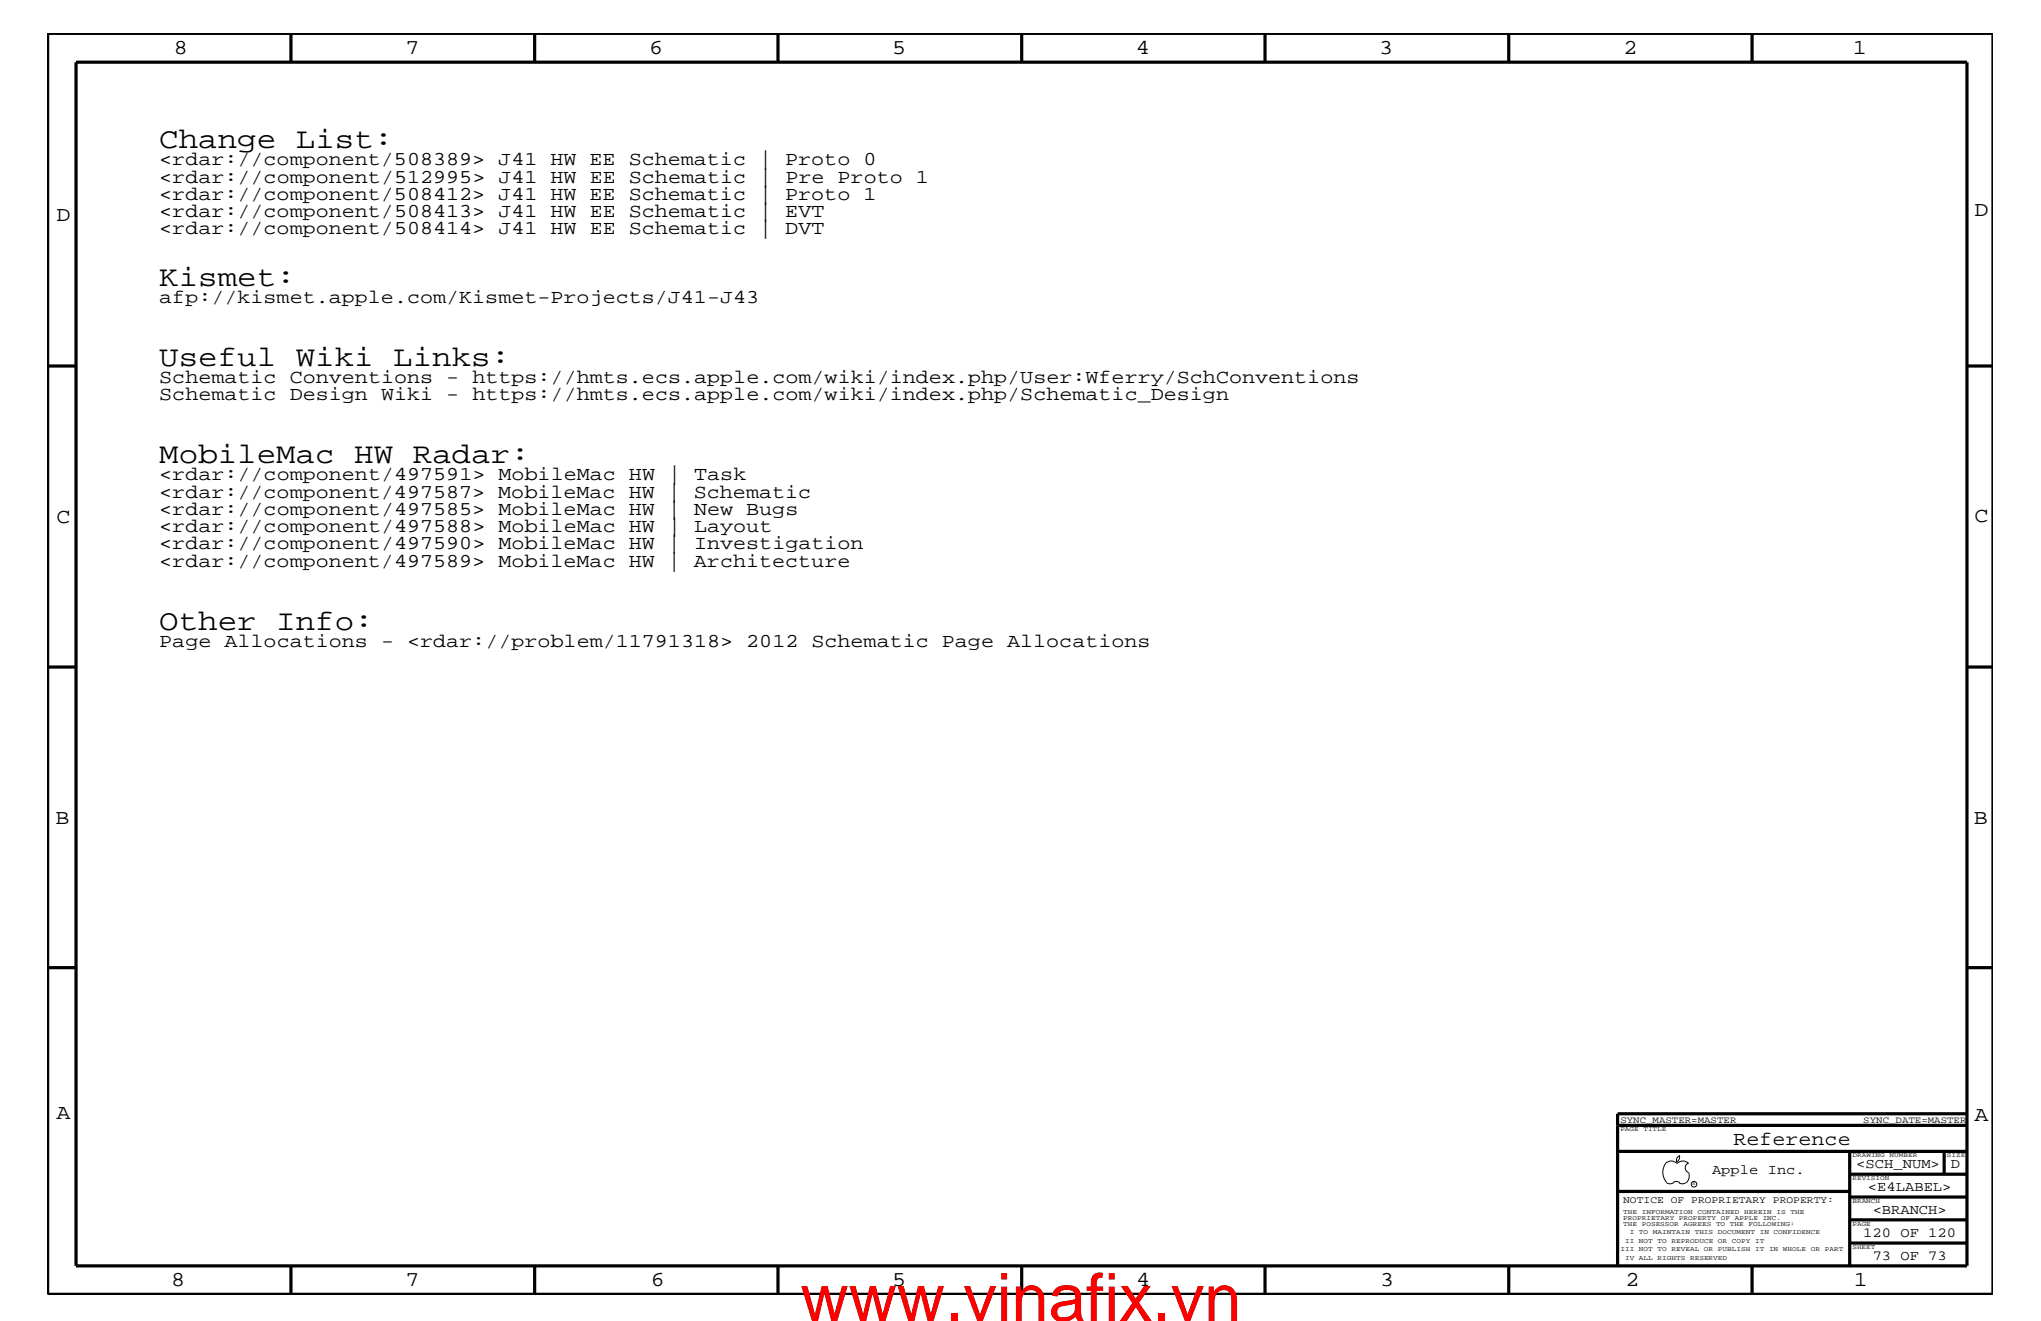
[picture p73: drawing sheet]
<svg xmlns="http://www.w3.org/2000/svg" width="432mm" height="279mm" viewBox="0 0 432 279" stroke-linecap="round" stroke-linejoin="round" font-family="sans-serif">
<defs><g id="words">
<text font-size="14.1" fill="#f00" x="169.3" y="279.4">www.vinafix.vn</text>
<g font-size="6.2">
<text x="33.7" y="31.4">Change List:</text>
<text x="33.7" y="60.4">Kismet:</text>
<text x="33.7" y="77.4">Useful Wiki Links:</text>
<text x="33.7" y="98">MobileMac HW Radar:</text>
<text x="33.7" y="133.2">Other Info:</text>
</g>
<g font-size="4.5">
<text x="36.7" y="11.5">8</text>
<text x="85.8" y="11.5">7</text>
<text x="137.3" y="11.5">6</text>
<text x="188.7" y="11.5">5</text>
<text x="240.3" y="11.5">4</text>
<text x="291.8" y="11.5">3</text>
<text x="343.5" y="11.5">2</text>
<text x="392" y="11.5">1</text>
<text x="11.9" y="46.8">D</text>
<text x="417.7" y="45.7">D</text>
<text x="11.9" y="110.6">C</text>
<text x="417.7" y="110.3">C</text>
<text x="11.8" y="174.3">B</text>
<text x="417.6" y="174.2">B</text>
<text x="11.9" y="236.7">A</text>
<text x="417.7" y="237.1">A</text>
<text x="36.2" y="272.1">8</text>
<text x="85.8" y="272.1">7</text>
<text x="137.7" y="272.1">6</text>
<text x="188.7" y="272.1">5</text>
<text x="240.4" y="272.1">4</text>
<text x="292" y="272.1">3</text>
<text x="343.9" y="272.1">2</text>
<text x="392.2" y="272.1">1</text>
</g>
<g font-size="4.1">
<text x="33.7" y="35">&lt;rdar://component/508389&gt; J41 HW EE Schematic | Proto 0</text>
<text x="33.7" y="38.6">&lt;rdar://component/512995&gt; J41 HW EE Schematic | Pre Proto 1</text>
<text x="33.7" y="42.3">&lt;rdar://component/508412&gt; J41 HW EE Schematic | Proto 1</text>
<text x="33.7" y="45.9">&lt;rdar://component/508413&gt; J41 HW EE Schematic | EVT</text>
<text x="33.7" y="49.6">&lt;rdar://component/508414&gt; J41 HW EE Schematic | DVT</text>
<text x="33.7" y="64">afp://kismet.apple.com/Kismet-Projects/J41-J43</text>
<text x="33.7" y="81.1">Schematic Conventions - https://hmts.ecs.apple.com/wiki/index.php/User:Wferry/SchConventions</text>
<text x="33.7" y="84.7">Schematic Design Wiki - https://hmts.ecs.apple.com/wiki/index.php/Schematic_Design</text>
<text x="33.7" y="101.6">&lt;rdar://component/497591&gt; MobileMac HW | Task</text>
<text x="33.7" y="105.3">&lt;rdar://component/497587&gt; MobileMac HW | Schematic</text>
<text x="33.7" y="108.9">&lt;rdar://component/497585&gt; MobileMac HW | New Bugs</text>
<text x="33.7" y="112.6">&lt;rdar://component/497588&gt; MobileMac HW | Layout</text>
<text x="33.7" y="116.2">&lt;rdar://component/497590&gt; MobileMac HW | Investigation</text>
<text x="33.7" y="119.8">&lt;rdar://component/497589&gt; MobileMac HW | Architecture</text>
<text x="33.7" y="136.8">Page Allocations - &lt;rdar://problem/11791318&gt; 2012 Schematic Page Allocations</text>
<text x="366.7" y="242.3">Reference</text>
</g>
<g font-size="3">
<text x="362.2" y="248.4">Apple Inc.</text>
<text x="392.7" y="247.1">&lt;SCH_NUM&gt;</text>
<text x="395.2" y="252">&lt;E4LABEL&gt;</text>
<text x="412.7" y="247.1">D</text>
<text x="396.2" y="256.8">&lt;BRANCH&gt;</text>
<text x="394.2" y="261.6">120 OF 120</text>
<text x="396.2" y="266.6">73 OF 73</text>
</g>
<text font-size="2.1" x="343.4" y="254.4">NOTICE OF PROPRIETARY PROPERTY:</text>
<g font-size="2">
<text x="342.8" y="237.4">SYNC_MASTER=MASTER</text>
<text x="394.2" y="237.4">SYNC_DATE=MASTER</text>
</g>
<g font-size="1.4">
<text x="342.8" y="239.2">PAGE TITLE</text>
<text x="391.9" y="244.7">DRAWING NUMBER</text>
<text x="411.9" y="244.7">SIZE</text>
<text x="391.9" y="249.5">REVISION</text>
<text x="343.4" y="256.8">THE INFORMATION CONTAINED HEREIN IS THE</text>
<text x="391.9" y="254.4">BRANCH</text>
<text x="343.4" y="258">PROPRIETARY PROPERTY OF APPLE INC.</text>
<text x="343.4" y="259.3">THE POSESSOR AGREES TO THE FOLLOWING:</text>
<text x="343.8" y="262.9">II NOT TO REPRODUCE OR COPY IT</text>
<text x="344.8" y="261.1">I TO MAINTAIN THIS DOCUMENT IN CONFIDENCE</text>
<text x="391.9" y="259.3">PAGE</text>
<text x="342.8" y="264.7">III NOT TO REVEAL OR PUBLISH IT IN WHOLE OR PART</text>
<text x="343.8" y="266.6">IV ALL RIGHTS RESERVED</text>
<text x="391.9" y="264.1">SHEET</text>
</g>
<text font-size="1" x="358.1" y="250.7">R</text>
</g></defs>
<g fill="none" stroke="#000" stroke-width=".68" stroke-linecap="butt">
<path d="M10.1 7.1h411.5v266.7h-411.5zM16.1 13.2h400v254.5h-400zM61.6 7.1v6.1M113.1 7.1v6.1M164.6 7.1v6.1M216.2 7.1v6.1M267.6 7.1v6.1M319.2 7.1v6.1M370.7 7.1v6.1M10.1 77.4h6M416.1 77.4h5.5M10.1 141.1h6"/>
<path d="M416.1 141.1h5.5M10.1 204.7h6M416.1 204.7h5.5M342.2 238h73.9M416.1 235.6h-73.9v32.1M342.2 243.5h73.9M342.2 252h49.1M391.3 248.4h24.8M391.3 243.5v24.2M391.3 258h24.8M391.3 253.2h24.8M411.3 243.5v4.9"/>
<path d="M61.6 267.7v6.1M113.1 267.7v6.1M164.6 267.7v6.1M216.2 268v5.8M267.6 267.7v6.1M319.2 267.7v6.1M370.7 267.7v6.1M391.3 262.9h24.8"/>
</g>
<g fill="none" stroke="#000" stroke-width=".21">
<path d="M352.3 246.1a1.72 1.72 0 0 1 2.5 0 1.69 1.69 0 0 1 2.4 0M352.4 246a3.3 3.3 0 0 0 .2 4.1M352.6 250.2l.7 .2 .7-.2M354 250.2l.7-.3 .7 .3M355.2 250.2l.7 .2 .7-.2M355.3 244.4v.3a1.18 1.18 0 0 1-.6 1.1M355.4 244.4a.99 .99 0 0 0-.6 1.4M357.2 246a1.04 1.04 0 0 0-.7 1 1.04 1.04 0 0 0 .7 1M357.3 248l.1 .7a2.11 2.11 0 0 1-.6 1.5"/>
<circle cx="358.4" cy="250.5" r=".59"/>
</g>
<use href="#words"/>
</svg>
